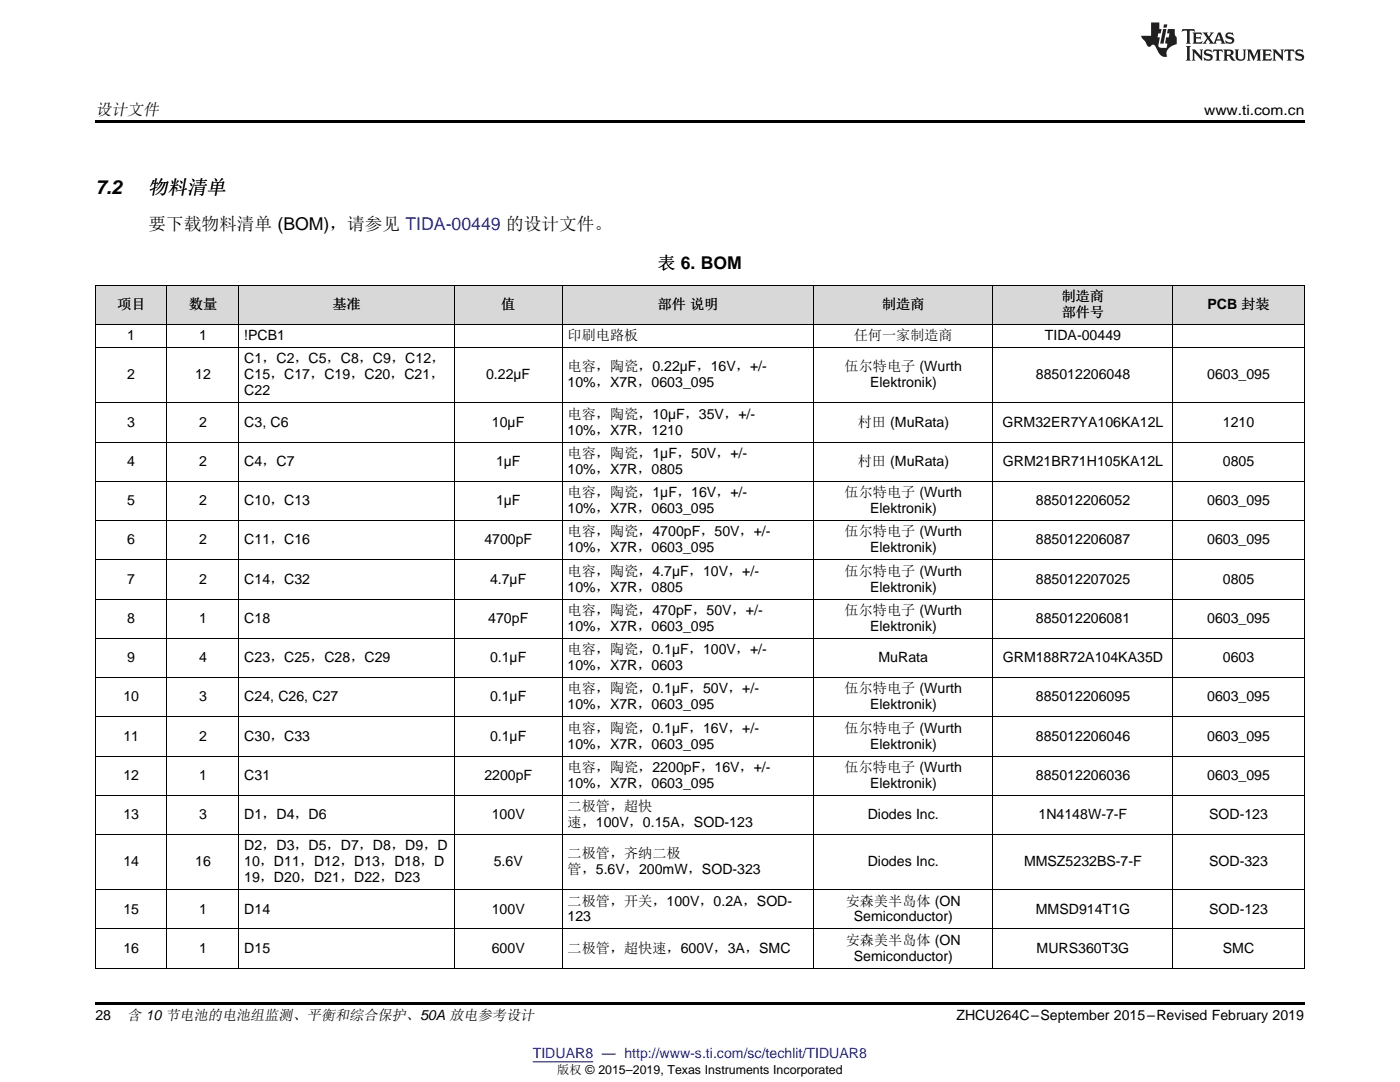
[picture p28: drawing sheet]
<svg xmlns="http://www.w3.org/2000/svg" width="279mm" height="216mm" viewBox="0 0 279 216" stroke-linecap="round" stroke-linejoin="round" font-family="sans-serif">
<defs><g id="words">
<g font-size="3.9">
<text x="19" y="38.8">7.2</text>
<text x="29.6" y="38.8">物料清单</text>
</g>
<g font-size="3.5">
<text x="29.6" y="45.9">要下载物料清单 (BOM)，请参见 TIDA-00449 的设计文件。</text>
<text x="131.3" y="53.6">表 6. BOM</text>
</g>
<text font-size="3.2" x="19" y="23">设计文件</text>
<text font-size="2.9" x="25.4" y="203.6">含 10 节电池的电池组监测、平衡和综合保护、50A 放电参考设计</text>
<g font-size="2.8">
<text x="240.3" y="23">www.ti.com.cn</text>
<text x="23.4" y="61.6">项目</text>
<text x="37.7" y="61.6">数量</text>
<text x="66.4" y="61.6">基准</text>
<text x="100" y="61.6">值</text>
<text x="131.2" y="61.6">部件 说明</text>
<text x="176" y="61.6">制造商</text>
<text x="211.9" y="60">制造商</text>
<text x="211.9" y="63.2">部件号</text>
<text x="241" y="61.6">PCB 封装</text>
<text x="25.4" y="67.9">1</text>
<text x="39.7" y="67.9">1</text>
<text x="48.8" y="67.9">!PCB1</text>
<text x="113.3" y="67.9">印刷电路板</text>
<text x="170.4" y="67.9">任何一家制造商</text>
<text x="208.5" y="67.9">TIDA-00449</text>
<text x="25.4" y="75.7">2</text>
<text x="38.9" y="75.7">12</text>
<text x="48.8" y="72.5">C1，C2，C5，C8，C9，C12，</text>
<text x="48.8" y="75.7">C15，C17，C19，C20，C21，</text>
<text x="97" y="75.7">0.22µF</text>
<text x="113.3" y="74.1">电容，陶瓷，0.22µF，16V，+/-</text>
<text x="113.3" y="77.3">10%，X7R，0603_095</text>
<text x="168.6" y="74.1">伍尔特电子 (Wurth</text>
<text x="173.6" y="77.3">Elektronik)</text>
<text x="206.7" y="75.7">885012206048</text>
<text x="240.9" y="75.7">0603_095</text>
<text x="48.8" y="78.9">C22</text>
<text x="113.3" y="83.5">电容，陶瓷，10µF，35V，+/-</text>
<text x="25.4" y="85.1">3</text>
<text x="39.7" y="85.1">2</text>
<text x="48.8" y="85.1">C3, C6</text>
<text x="98.2" y="85.1">10µF</text>
<text x="113.3" y="86.7">10%，X7R，1210</text>
<text x="171.2" y="85.1">村田 (MuRata)</text>
<text x="200.1" y="85.1">GRM32ER7YA106KA12L</text>
<text x="244.1" y="85.1">1210</text>
<text x="25.4" y="93">4</text>
<text x="39.7" y="93">2</text>
<text x="48.8" y="93">C4，C7</text>
<text x="99" y="93">1µF</text>
<text x="113.3" y="91.4">电容，陶瓷，1µF，50V，+/-</text>
<text x="113.3" y="94.5">10%，X7R，0805</text>
<text x="171.2" y="93">村田 (MuRata)</text>
<text x="200.1" y="93">GRM21BR71H105KA12L</text>
<text x="244.1" y="93">0805</text>
<text x="25.4" y="100.8">5</text>
<text x="39.7" y="100.8">2</text>
<text x="48.8" y="100.8">C10，C13</text>
<text x="99" y="100.8">1µF</text>
<text x="113.3" y="99.2">电容，陶瓷，1µF，16V，+/-</text>
<text x="168.6" y="99.2">伍尔特电子 (Wurth</text>
<text x="206.7" y="100.8">885012206052</text>
<text x="240.9" y="100.8">0603_095</text>
<text x="113.3" y="102.4">10%，X7R，0603_095</text>
<text x="113.3" y="107">电容，陶瓷，4700pF，50V，+/-</text>
<text x="168.6" y="107">伍尔特电子 (Wurth</text>
<text x="173.6" y="102.4">Elektronik)</text>
<text x="25.4" y="108.6">6</text>
<text x="39.7" y="108.6">2</text>
<text x="48.8" y="108.6">C11，C16</text>
<text x="96.7" y="108.6">4700pF</text>
<text x="113.3" y="110.2">10%，X7R，0603_095</text>
<text x="173.6" y="110.2">Elektronik)</text>
<text x="206.7" y="108.6">885012206087</text>
<text x="240.9" y="108.6">0603_095</text>
<text x="25.4" y="116.5">7</text>
<text x="39.7" y="116.5">2</text>
<text x="48.8" y="116.5">C14，C32</text>
<text x="97.8" y="116.5">4.7µF</text>
<text x="113.3" y="114.9">电容，陶瓷，4.7µF，10V，+/-</text>
<text x="113.3" y="118">10%，X7R，0805</text>
<text x="168.6" y="114.9">伍尔特电子 (Wurth</text>
<text x="173.6" y="118">Elektronik)</text>
<text x="206.7" y="116.5">885012207025</text>
<text x="244.1" y="116.5">0805</text>
<text x="25.4" y="124.3">8</text>
<text x="39.7" y="124.3">1</text>
<text x="48.8" y="124.3">C18</text>
<text x="97.4" y="124.3">470pF</text>
<text x="113.3" y="122.7">电容，陶瓷，470pF，50V，+/-</text>
<text x="113.3" y="125.9">10%，X7R，0603_095</text>
<text x="168.6" y="122.7">伍尔特电子 (Wurth</text>
<text x="173.6" y="125.9">Elektronik)</text>
<text x="206.7" y="124.3">885012206081</text>
<text x="240.9" y="124.3">0603_095</text>
<text x="113.3" y="130.5">电容，陶瓷，0.1µF，100V，+/-</text>
<text x="25.4" y="132.1">9</text>
<text x="39.7" y="132.1">4</text>
<text x="48.8" y="132.1">C23，C25，C28，C29</text>
<text x="97.8" y="132.1">0.1µF</text>
<text x="113.3" y="133.7">10%，X7R，0603</text>
<text x="175.3" y="132.1">MuRata</text>
<text x="200.1" y="132.1">GRM188R72A104KA35D</text>
<text x="244.1" y="132.1">0603</text>
<text x="24.6" y="139.9">10</text>
<text x="39.7" y="139.9">3</text>
<text x="48.8" y="139.9">C24, C26, C27</text>
<text x="97.8" y="139.9">0.1µF</text>
<text x="113.3" y="138.4">电容，陶瓷，0.1µF，50V，+/-</text>
<text x="113.3" y="141.5">10%，X7R，0603_095</text>
<text x="168.6" y="138.4">伍尔特电子 (Wurth</text>
<text x="173.6" y="141.5">Elektronik)</text>
<text x="206.7" y="139.9">885012206095</text>
<text x="240.9" y="139.9">0603_095</text>
<text x="24.6" y="147.8">11</text>
<text x="39.7" y="147.8">2</text>
<text x="48.8" y="147.8">C30，C33</text>
<text x="97.8" y="147.8">0.1µF</text>
<text x="113.3" y="146.2">电容，陶瓷，0.1µF，16V，+/-</text>
<text x="113.3" y="149.4">10%，X7R，0603_095</text>
<text x="168.6" y="146.2">伍尔特电子 (Wurth</text>
<text x="173.6" y="149.4">Elektronik)</text>
<text x="206.7" y="147.8">885012206046</text>
<text x="240.9" y="147.8">0603_095</text>
<text x="24.6" y="155.6">12</text>
<text x="39.7" y="155.6">1</text>
<text x="48.8" y="155.6">C31</text>
<text x="96.7" y="155.6">2200pF</text>
<text x="113.3" y="154">电容，陶瓷，2200pF，16V，+/-</text>
<text x="168.6" y="154">伍尔特电子 (Wurth</text>
<text x="206.7" y="155.6">885012206036</text>
<text x="240.9" y="155.6">0603_095</text>
<text x="113.3" y="157.2">10%，X7R，0603_095</text>
<text x="113.3" y="161.9">二极管，超快</text>
<text x="173.6" y="157.2">Elektronik)</text>
<text x="24.6" y="163.4">13</text>
<text x="39.7" y="163.4">3</text>
<text x="48.8" y="163.4">D1，D4，D6</text>
<text x="98.1" y="163.4">100V</text>
<text x="113.3" y="165">速，100V，0.15A，SOD-123</text>
<text x="173.2" y="163.4">Diodes Inc.</text>
<text x="207.3" y="163.4">1N4148W-7-F</text>
<text x="241.3" y="163.4">SOD-123</text>
<text x="24.6" y="172.9">14</text>
<text x="38.9" y="172.9">16</text>
<text x="48.8" y="169.7">D2，D3，D5，D7，D8，D9，D</text>
<text x="48.8" y="172.9">10，D11，D12，D13，D18，D</text>
<text x="98.5" y="172.9">5.6V</text>
<text x="113.3" y="171.3">二极管，齐纳二极</text>
<text x="173.2" y="172.9">Diodes Inc.</text>
<text x="204.4" y="172.9">MMSZ5232BS-7-F</text>
<text x="241.3" y="172.9">SOD-323</text>
<text x="48.8" y="176">19，D20，D21，D22，D23</text>
<text x="113.3" y="174.4">管，5.6V，200mW，SOD-323</text>
<text x="24.6" y="182.3">15</text>
<text x="39.7" y="182.3">1</text>
<text x="48.8" y="182.3">D14</text>
<text x="98.1" y="182.3">100V</text>
<text x="113.3" y="180.7">二极管，开关，100V，0.2A，SOD-</text>
<text x="113.3" y="183.9">123</text>
<text x="168.8" y="180.7">安森美半岛体 (ON</text>
<text x="170.4" y="183.9">Semiconductor)</text>
<text x="206.7" y="182.3">MMSD914T1G</text>
<text x="241.3" y="182.3">SOD-123</text>
<text x="24.6" y="190.1">16</text>
<text x="39.7" y="190.1">1</text>
<text x="48.8" y="190.1">D15</text>
<text x="98.1" y="190.1">600V</text>
<text x="113.3" y="190.1">二极管，超快速，600V，3A，SMC</text>
<text x="168.8" y="188.5">安森美半岛体 (ON</text>
<text x="170.4" y="191.7">Semiconductor)</text>
<text x="206.9" y="190.1">MURS360T3G</text>
<text x="244.1" y="190.1">SMC</text>
<text x="19" y="203.5">28</text>
<text x="190.9" y="203.6">ZHCU264C–September 2015–Revised February 2019</text>
</g>
<text font-size="2.8" fill="#00f" x="106.3" y="211.2">TIDUAR8 — http://www-s.ti.com/sc/techlit/TIDUAR8</text>
<text font-size="2.5" x="111.2" y="214.2">版权 © 2015–2019, Texas Instruments Incorporated</text>
</g></defs>
<g fill="#d8d8d8">
<path d="M19 56.9h14.4v7.9h-14.4z"/>
<path d="M33.4 56.9h14.3v7.9h-14.3z"/>
<path d="M47.7 56.9h43v7.9h-43z"/>
<path d="M90.7 56.9h21.5v7.9h-21.5z"/>
<path d="M112.2 56.9h50.2v7.9h-50.2z"/>
<path d="M162.4 56.9h35.8v7.9h-35.8z"/>
<path d="M198.2 56.9h35.9v7.9h-35.9z"/>
<path d="M234.1 56.9h26.2v7.9h-26.2z"/>
</g>
<path d="M19 24h241.3v.6h-241.3zM19 200h241.3v.6h-241.3z" fill="#000"/>
<g fill="none" stroke="#000" stroke-width=".2">
<path d="M19 56.9h241.3M19.1 56.9v136.4M33.3 56.9v136.4M47.6 56.9v136.4M90.6 56.9v136.4M112.2 56.9v136.4M162.3 56.9v136.4M198.2 56.9v136.4M234 56.9v136.4M260.3 56.9v136.4M19 69.4h241.3M19 64.7h241.3"/>
<path d="M19 96h241.3M19 88.2h241.3M19 80.4h241.3M19 119.5h241.3M19 111.7h241.3M19 103.9h241.3M19 135.2h241.3M19 127.4h241.3M19 158.7h241.3M19 150.9h241.3M19 143h241.3M19 177.5h241.3"/>
<path d="M19 166.5h241.3M19 193.2h241.3M19 185.4h241.3"/>
</g>
<g fill="#231f20">
<path d="M236 5.8l-.1 .6 .4-.3h.6v.2v2.1l-.2 .3h.9l-.2-.3v-2.1l.1-.2h.5l.5 .3-.2-.6zM238 6.5l.2 .4v1.5l-.2 .3h1.8l.2-.5a1.04 1.04 0 0 1-1.3 .1v-.6h.6l.3 .2v-.7l-.3 .2h-.6v-.6h.8l.4 .2-.2-.5zM240 6.5l.9 1.1-.9 1.1h.8l-.2-.2 .4-.7 .5 .7-.2 .2h1.5l-.2-.2 .2-.4h.9l.1 .4-.2 .2h1l-.3-.3-.7-1.9h-.5l-.9 2.1-.8-1.1 .9-1h-.8l.1 .3-.4 .5-.3-.6 .1-.2zM243.2 6.9l.4 .9h-.7zM244.8 6.6a.63 .63 0 0 0-.2 .7 .63 .63 0 0 0 .6 .4l.6 .2 .1 .2a.75 .75 0 0 1-.7 .4 .75 .75 0 0 1-.6-.5l.1 .7 .1-.1a1.11 1.11 0 0 0 1.5-.5 1.13 1.13 0 0 0-1.2-.9l-.1-.3a1.04 1.04 0 0 1 1.2 .2l-.2-.6-.2 .1-.4-.1zM236.7 9.2l.2 .3v2.2l-.2 .4h1l-.3-.4v-2.2l.3-.3zM237.8 9.9l.3 .3v1.5l-.3 .4h.8l-.2-.4v-1.3l1.5 1.7v-1.9l.2-.3h-.7l.2 .3v.9l-1.1-1.2zM240.5 10a.62 .62 0 0 0-.2 .7 .62 .62 0 0 0 .6 .4l.6 .2 .1 .2a.76 .76 0 0 1-.7 .4 .76 .76 0 0 1-.7-.5l.2 .7 .1-.1a1.11 1.11 0 0 0 1.5-.6 1.13 1.13 0 0 0-1.2-.8l-.1-.3a1.04 1.04 0 0 1 1.2 .1l-.2-.5-.2 .1-.5-.2zM242.2 9.9l-.2 .6a.61 .61 0 0 1 .8-.3v1.5l-.2 .4h.9l-.2-.4v-1.5a.63 .63 0 0 1 .7 .3l-.1-.6zM244.1 9.9l.3 .3v1.5l-.3 .4h1l-.2-.2-.1-.7 .6 .2a.76 .76 0 0 0 1.2 .6l-1-.9a.58 .58 0 0 0 .6-.6 .58 .58 0 0 0-.5-.6zM244.9 10.2l.1-.1a.45 .45 0 0 1 .5 .1 .45 .45 0 0 1 .1 .5l-.8 .2zM246.4 9.9l.2 .2a2.17 2.17 0 0 0 .3 1.9 .99 .99 0 0 0 1.6-.7v-1.1l.2-.3h-.7l.2 .2a1.92 1.92 0 0 1-.2 1.7 .6 .6 0 0 1-.9-.5v-1.1l.2-.3zM248.9 9.9l.2 .3v1.5l-.2 .4h.7l-.2-.4v-1.4l.8 1.8 .8-1.8v1.4l-.2 .4h.9l-.2-.4v-1.5l.2-.3h-.8l-.6 1.4-.6-1.4zM251.9 9.9l.2 .3v1.5l-.2 .4h1.8l.1-.6a1.04 1.04 0 0 1-1.2 .2v-.6h.5l.4 .1v-.6l-.4 .2h-.5v-.6h.8l.3 .2-.1-.5zM254 9.9l.2 .3v1.5l-.2 .4h.7l-.2-.4v-1.3l1.5 1.7v-1.9l.2-.3h-.7l.2 .3v.9l-1.1-1.2zM256.4 9.9l-.1 .6a.61 .61 0 0 1 .7-.3l.1 1.5-.3 .4h1l-.3-.4 .1-1.5a.63 .63 0 0 1 .7 .3l-.1-.6zM258.7 10a.62 .62 0 0 0-.2 .7 .62 .62 0 0 0 .6 .4l.6 .2 .1 .2a.76 .76 0 0 1-.7 .4 .76 .76 0 0 1-.6-.5l.1 .7 .1-.1a1.11 1.11 0 0 0 1.6-.6 1.13 1.13 0 0 0-1.3-.8l-.1-.3a1.04 1.04 0 0 1 1.2 .1l-.1-.5-.2 .1-.5-.2z"/>
<path d="M229.7 4.5v2.6h-1.9v.4l.8 .9a.91 .91 0 0 0 1 .9 .56 .56 0 0 1 .5-.4 .56 .56 0 0 1 .5 .3l.4 .8a1.53 1.53 0 0 0 1.9 1.3 1.54 1.54 0 0 1 1-2.1l.9-.4v-1.4a1.52 1.52 0 0 1-.4-1.6h-1.3l-.2 .9h.5l-.2 .8h-.5l-.1 .9v.2l.4 .1-.2 .9a1.93 1.93 0 0 1-1.6-.3l.3-1.8h-.5l.2-.8h.4l.2-.9h-.4v-1.3zM232.1 5.8l-.6 2.9h.7l.6-2.9zM232.3 4.9l-.1 .6h.6l.2-.6z"/>
</g>
<path d="M106.3 211.9h12.1" fill="none" stroke="#00f" stroke-width=".2"/>
<use href="#words"/>
</svg>
